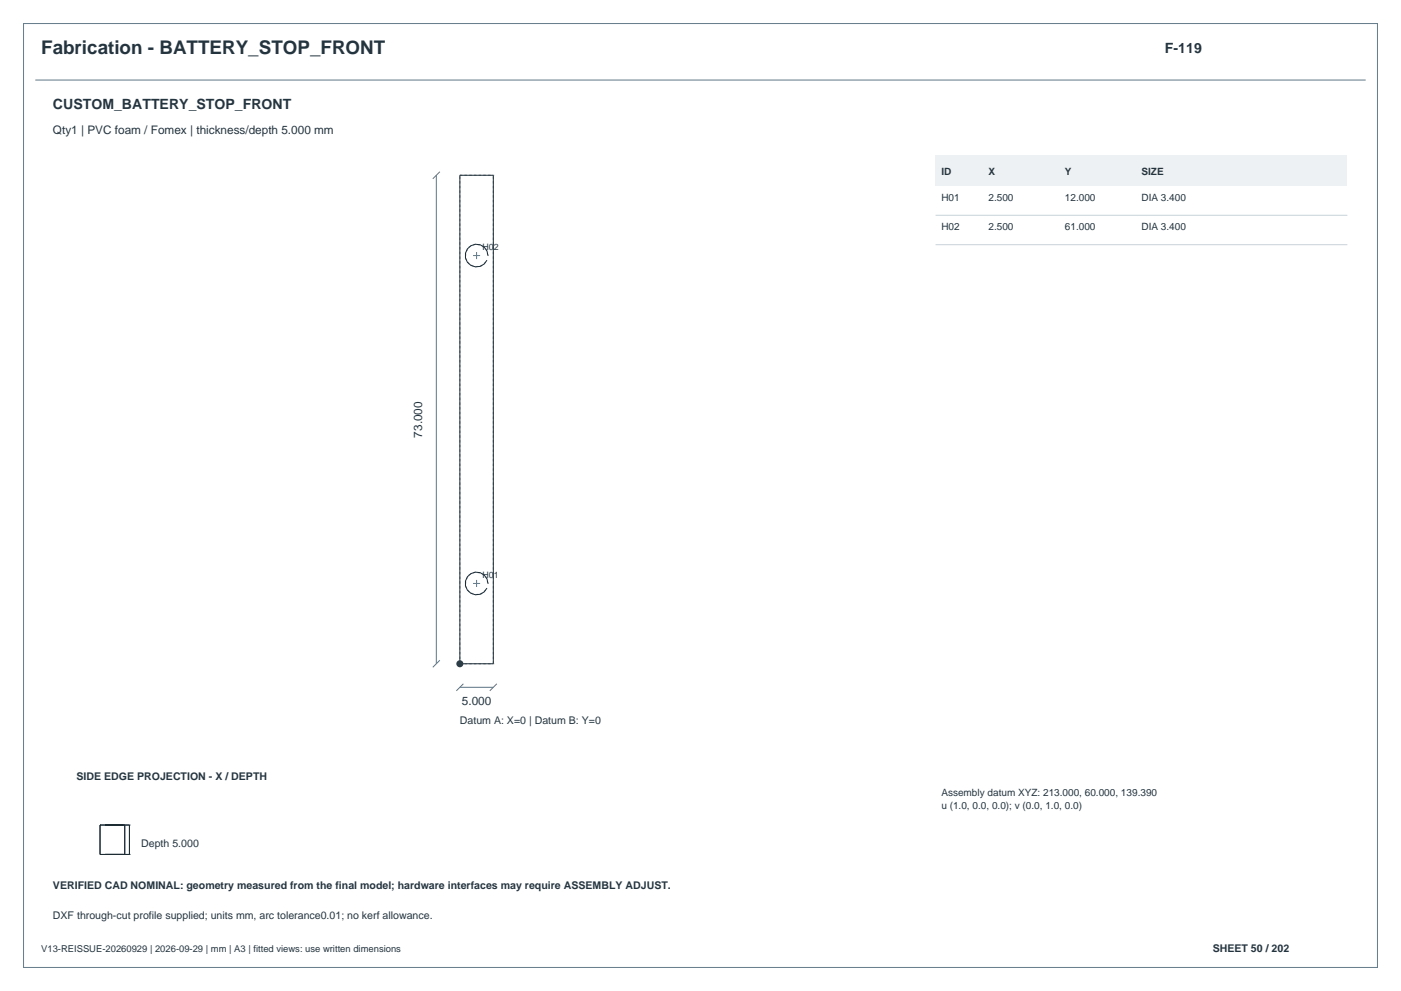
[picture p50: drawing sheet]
<svg xmlns="http://www.w3.org/2000/svg" width="420mm" height="297mm" viewBox="0 0 420 297" stroke-linecap="round" stroke-linejoin="round" font-family="sans-serif">
<defs><g id="words">
<text font-size="5.6" fill="#24343f" x="12.3" y="16.2">Fabrication - BATTERY_STOP_FRONT</text>
<g font-size="4.2" fill="#24343f">
<text x="349.2" y="15.9">F-119</text>
<text x="15.9" y="32.8">CUSTOM_BATTERY_STOP_FRONT</text>
</g>
<g font-size="3.5" fill="#24343f">
<text x="15.9" y="40.2">Qty1 | PVC foam / Fomex | thickness/depth 5.000 mm</text>
<text x="126.6" y="131.1" transform="rotate(-90 126.6 131.1)">73.000</text>
<text x="138.5" y="211.3">5.000</text>
</g>
<g font-size="3.2" fill="#24343f">
<text x="137.9" y="216.9">Datum A: X=0 | Datum B: Y=0</text>
<text x="22.9" y="233.9">SIDE EDGE PROJECTION - X / DEPTH</text>
<text x="42.3" y="254">Depth 5.000</text>
<text x="15.9" y="266.3">VERIFIED CAD NOMINAL: geometry measured from the final model; hardware interfaces may require ASSEMBLY ADJUST.</text>
<text x="15.9" y="275.5">DXF through-cut profile supplied; units mm, arc tolerance0.01; no kerf allowance.</text>
<text x="363.6" y="285.4">SHEET 50 / 202</text>
</g>
<g font-size="3" fill="#24343f">
<text x="282.2" y="52.5">ID</text>
<text x="296.3" y="52.5">X</text>
<text x="319.3" y="52.5">Y</text>
<text x="342.2" y="52.5">SIZE</text>
<text x="282.2" y="60.1">H01</text>
<text x="296.3" y="60.1">2.500</text>
<text x="319.3" y="60.1">12.000</text>
<text x="342.2" y="60.1">DIA 3.400</text>
<text x="282.2" y="68.9">H02</text>
<text x="296.3" y="68.9">2.500</text>
<text x="319.3" y="68.9">61.000</text>
<text x="342.2" y="68.9">DIA 3.400</text>
<text x="282.2" y="238.6">Assembly datum XYZ: 213.000, 60.000, 139.390</text>
<text x="282.2" y="242.5">u (1.0, 0.0, 0.0); v (0.0, 1.0, 0.0)</text>
</g>
<text font-size="2.8" fill="#24343f" x="12.3" y="285.4">V13-REISSUE-20260929 | 2026-09-29 | mm | A3 | fitted views: use written dimensions</text>
<g font-size="2.6" fill="#24343f">
<text x="144.6" y="74.8">H02</text>
<text x="144.6" y="173.1">H01</text>
</g>
</g></defs>
<path d="M7.1 7.1h405.8v282.8h-405.8z" fill="none" stroke="#647b8a" stroke-width=".3"/>
<path d="M10.6 24h398.8M130.8 52.5v146.4M131.9 51.5l-2.2 2.1M131.9 197.9l-2.2 2.1M137.9 206h10M138.9 204.9l-2.1 2.1M148.9 204.9l-2.1 2.1" fill="none" stroke="#607687" stroke-width=".3"/>
<path d="M137.9 52.5h10M146.3 76.6a3.4 3.4 0 0 0-4.5-3.2 3.4 3.4 0 0 0-1.6 5.3 3.4 3.4 0 0 0 5.5-.3M146.3 174.9a3.4 3.4 0 0 0-4.5-3.3 3.4 3.4 0 0 0-1.6 5.4 3.4 3.4 0 0 0 5.5-.3M137.9 198.9v-146.4M137.9 198.9h10M147.9 198.9v-146.4" fill="none" stroke="#a4b2bd" stroke-width=".3" stroke-dasharray=".7 .7" stroke-linecap="butt"/>
<path d="M137.9 52.5h10v146.4h-10zM146.3 76.6a3.4 3.4 0 0 0-4.7-3.2 3.4 3.4 0 0 0-1.2 5.6 3.4 3.4 0 0 0 5.6-1M146.3 174.9a3.4 3.4 0 0 0-4.7-3.2 3.4 3.4 0 0 0-1.2 5.5 3.4 3.4 0 0 0 5.6-1" fill="none" stroke="#1b2932" stroke-width=".3"/>
<circle cx="137.9" cy="198.9" r="1.06" fill="#283f4e"/>
<path d="M141.8 76.6h2.1M142.9 75.5v2.1M141.8 174.9h2.1M142.9 173.8v2.1" fill="none" stroke="#607687" stroke-width=".3"/>
<path d="M280.5 46.5h123.4v9.2h-123.4z" fill-rule="evenodd" fill="#edf1f4"/>
<path d="M280.5 64.5h123.4M280.5 73.3h123.4" fill="none" stroke="#c8d3da" stroke-width=".3"/>
<path d="M30 247.3h.1M30 256.1h.1M30 247.3v8.8M30 256.1h8.8M30 247.3h8.8M36.9 247.3h-5.4h5.9v8.8h-5.9h5.4M38.8 247.3h.1M38.8 256.1h.1M38.8 247.3v8.8" fill="none" stroke="#1b2932" stroke-width=".3"/>
<use href="#words"/>
</svg>
